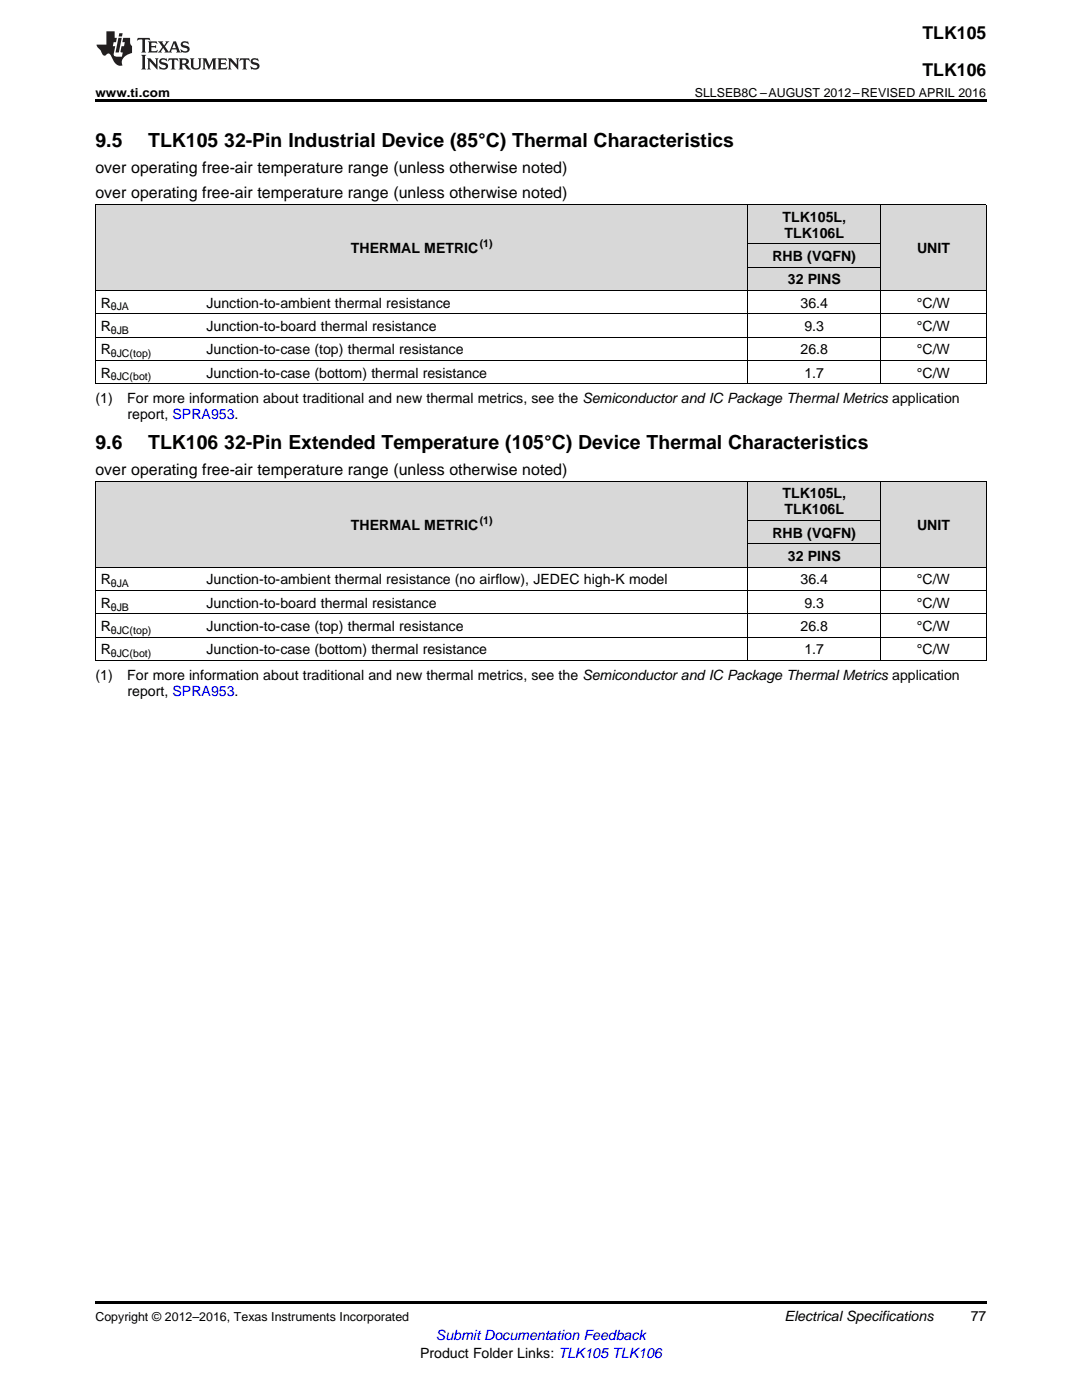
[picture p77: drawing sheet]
<svg xmlns="http://www.w3.org/2000/svg" width="216mm" height="279mm" viewBox="0 0 216 279" stroke-linecap="round" stroke-linejoin="round" font-family="sans-serif">
<defs><g id="words">
<g font-size="3.9">
<text x="19" y="29.3">9.5</text>
<text x="29.6" y="29.3">TLK105</text>
<text x="44.7" y="29.3">32-Pin Industrial Device (85°C) Thermal Characteristics</text>
<text x="19" y="89.7">9.6</text>
<text x="29.6" y="89.7">TLK106</text>
<text x="44.7" y="89.7">32-Pin Extended Temperature (105°C) Device Thermal Characteristics</text>
</g>
<g font-size="3.5">
<text x="184.1" y="7.8">TLK105</text>
<text x="184.1" y="15.2">TLK106</text>
</g>
<g font-size="3.2">
<text x="19" y="34.4">over operating free-air temperature range (unless otherwise noted)</text>
<text x="19" y="39.6">over operating free-air temperature range (unless otherwise noted)</text>
<text x="19" y="94.8">over operating free-air temperature range (unless otherwise noted)</text>
</g>
<g font-size="2.8">
<text x="156.1" y="44.2">TLK105L,</text>
<text x="156.5" y="47.4">TLK106L</text>
<text x="70" y="50.5">THERMAL METRIC</text>
<text x="154.1" y="52.1">RHB (VQFN)</text>
<text x="183" y="50.5">UNIT</text>
<text x="157.2" y="56.7">32 PINS</text>
<text x="20.1" y="61.4">R</text>
<text x="41.2" y="61.4">Junction-to-ambient thermal resistance</text>
<text x="159.7" y="61.4">36.4</text>
<text x="183" y="61.4">°C/W</text>
<text x="20.1" y="66">R</text>
<text x="20.1" y="70.7">R</text>
<text x="41.2" y="66">Junction-to-board thermal resistance</text>
<text x="41.2" y="70.7">Junction-to-case (top) thermal resistance</text>
<text x="159.7" y="70.7">26.8</text>
<text x="160.5" y="66">9.3</text>
<text x="183" y="66">°C/W</text>
<text x="183" y="70.7">°C/W</text>
<text x="20.1" y="75.4">R</text>
<text x="41.2" y="75.4">Junction-to-case (bottom) thermal resistance</text>
<text x="160.5" y="75.4">1.7</text>
<text x="183" y="75.4">°C/W</text>
<text x="19" y="80.5">(1)</text>
<text x="25.4" y="80.5">For more information about traditional and new thermal metrics, see the Semiconductor and IC Package Thermal Metrics application</text>
<text x="25.4" y="83.7">report, SPRA953.</text>
<text x="156.1" y="99.5">TLK105L,</text>
<text x="70" y="105.7">THERMAL METRIC</text>
<text x="154.1" y="107.3">RHB (VQFN)</text>
<text x="156.5" y="102.7">TLK106L</text>
<text x="183" y="105.7">UNIT</text>
<text x="157.2" y="112">32 PINS</text>
<text x="20.1" y="116.6">R</text>
<text x="41.2" y="116.6">Junction-to-ambient thermal resistance (no airflow), JEDEC high-K model</text>
<text x="159.7" y="116.6">36.4</text>
<text x="183" y="116.6">°C/W</text>
<text x="20.1" y="121.3">R</text>
<text x="20.1" y="125.9">R</text>
<text x="41.2" y="121.3">Junction-to-board thermal resistance</text>
<text x="41.2" y="125.9">Junction-to-case (top) thermal resistance</text>
<text x="159.7" y="125.9">26.8</text>
<text x="160.5" y="121.3">9.3</text>
<text x="183" y="121.3">°C/W</text>
<text x="183" y="125.9">°C/W</text>
<text x="20.1" y="130.6">R</text>
<text x="41.2" y="130.6">Junction-to-case (bottom) thermal resistance</text>
<text x="160.5" y="130.6">1.7</text>
<text x="183" y="130.6">°C/W</text>
<text x="19" y="135.7">(1)</text>
<text x="25.4" y="135.7">For more information about traditional and new thermal metrics, see the Semiconductor and IC Package Thermal Metrics application</text>
<text x="25.4" y="138.9">report, SPRA953.</text>
<text x="156.6" y="263.6">Electrical Specifications</text>
<text x="193.7" y="263.6">77</text>
<text x="83.8" y="270.9">Product Folder Links: TLK105 TLK106</text>
</g>
<text font-size="2.8" fill="#00f" x="87" y="267.4">Submit Documentation Feedback</text>
<g font-size="2.5">
<text x="19" y="19.3">www.ti.com</text>
<text x="138.6" y="19.3">SLLSEB8C –AUGUST 2012–REVISED APRIL 2016</text>
<text x="19" y="263.6">Copyright © 2012–2016, Texas Instruments Incorporated</text>
</g>
<g font-size="2.1">
<text x="95.7" y="49.4">(1)</text>
<text x="22.1" y="61.9">θJA</text>
<text x="22.1" y="66.6">θJB</text>
<text x="22.1" y="71.3">θJC(top)</text>
<text x="22.1" y="75.9">θJC(bot)</text>
<text x="95.7" y="104.6">(1)</text>
<text x="22.1" y="117.2">θJA</text>
<text x="22.1" y="121.8">θJB</text>
<text x="22.1" y="126.5">θJC(top)</text>
<text x="22.1" y="131.2">θJC(bot)</text>
</g>
</g></defs>
<g fill="#d8d8d8">
<path d="M19 96.1h21.1v17.1h-21.1z"/>
<path d="M40.1 96.1h109.2v17.1h-109.2z"/>
<path d="M175.7 96.1h21.1v17.1h-21.1z"/>
<path d="M149.3 108.6h26.4v4.6h-26.4z"/>
<path d="M149.3 103.9h26.4v4.7h-26.4z"/>
<path d="M149.3 96.1h26.4v7.8h-26.4z"/>
<path d="M19 40.9h21.1v17.1h-21.1z"/>
<path d="M40.1 40.9h109.2v17.1h-109.2z"/>
<path d="M175.7 40.9h21.1v17.1h-21.1z"/>
<path d="M149.3 53.3h26.4v4.7h-26.4z"/>
<path d="M149.3 48.7h26.4v4.6h-26.4z"/>
<path d="M149.3 40.9h26.4v7.8h-26.4z"/>
</g>
<path d="M19 19.9h177.8v.5h-177.8zM19 259.7h177.8v.5h-177.8z" fill="#000"/>
<g fill="none" stroke="#000" stroke-width=".2">
<path d="M19 57.9h177.8M19 40.8h177.8M19.1 40.9v35.7M149.2 40.9v35.7M149.3 53.3h26.4M149.3 48.6h26.4M175.7 40.9v35.7M196.8 40.9v35.7M19 76.6h177.8M19 71.9h177.8M19 67.3h177.8M19 62.6h177.8"/>
<path d="M19 96h177.8M19.1 96.1v35.8M149.2 96.1v35.8M175.7 96.1v35.8M196.8 96.1v35.8M19 117.8h177.8M19 113.2h177.8M149.3 108.5h26.4M149.3 103.9h26.4M19 131.8h177.8M19 127.2h177.8M19 122.5h177.8"/>
</g>
<g fill="#231f20">
<path d="M27.5 7.6l-.1 .5 .4-.2h.6v.1v2.1l-.2 .4h1l-.3-.4v-2.1l.1-.1h.5l.5 .2-.2-.5zM29.5 8.3l.2 .3v1.5l-.2 .4h1.8l.2-.6a1.04 1.04 0 0 1-1.3 .2v-.7h.6l.3 .2v-.6l-.3 .2h-.6v-.6l.8-.1 .4 .3-.2-.5zM31.5 8.3l.9 1.1-.9 1.1h.8l-.2-.2 .5-.7 .4 .7-.2 .2h1.5l-.1-.2 .1-.4h.9l.1 .4-.2 .2h1l-.3-.3-.7-1.9h-.5l-.9 2-.8-1 .9-1h-.8l.1 .3-.3 .5-.4-.6 .2-.2zM34.7 8.6l.4 1h-.7zM36.3 8.4a.63 .63 0 0 0-.2 .7 .63 .63 0 0 0 .6 .4l.6 .2 .1 .2a.75 .75 0 0 1-.7 .4 .75 .75 0 0 1-.6-.5l.1 .7 .1-.1a1.11 1.11 0 0 0 1.5-.6 1.13 1.13 0 0 0-1.2-.8l-.1-.4a1.04 1.04 0 0 1 1.2 .2l-.2-.5-.1 .1-.5-.2zM28.2 10.9l.2 .4v2.2l-.2 .4h1l-.3-.4v-2.2l.3-.4zM29.3 11.6l.3 .4v1.5l-.3 .4h.8l-.2-.4v-1.3l1.5 1.7v-1.9l.2-.4h-.7l.2 .4v.9l-1.1-1.3zM32 11.8a.62 .62 0 0 0-.2 .7 .62 .62 0 0 0 .6 .4l.6 .1 .1 .3a.76 .76 0 0 1-.7 .3 .76 .76 0 0 1-.6-.4l.1 .7 .1-.1a1.11 1.11 0 0 0 1.5-.6 1.13 1.13 0 0 0-1.2-.8l-.1-.4a1.04 1.04 0 0 1 1.2 .2l-.2-.6-.1 .1-.5-.1zM33.7 11.6l-.2 .6a.61 .61 0 0 1 .8-.3v1.6l-.2 .4h.9l-.2-.4v-1.6a.63 .63 0 0 1 .8 .3l-.2-.6zM35.6 11.6l.3 .4v1.5l-.3 .4h1l-.2-.2v-.8l.5 .2a.76 .76 0 0 0 1.2 .7l-1-1a.58 .58 0 0 0 .6-.5 .58 .58 0 0 0-.5-.6zM36.4 11.9h.1a.45 .45 0 0 1 .5 .1 .45 .45 0 0 1 .1 .5l-.7 .2zM37.9 11.6l.2 .2a2.17 2.17 0 0 0 .3 1.9 .99 .99 0 0 0 1.6-.6v-1.1l.2-.4h-.7l.2 .2a1.92 1.92 0 0 1-.2 1.8 .6 .6 0 0 1-.9-.5v-1.1l.2-.4zM40.4 11.6l.2 .4v1.5l-.2 .4h.7l-.2-.4v-1.4l.8 1.8 .8-1.8v1.4l-.2 .4h.9l-.2-.4v-1.5l.2-.4h-.8l-.6 1.5-.6-1.5zM43.4 11.6l.2 .4v1.5l-.2 .4h1.8l.2-.6a1.04 1.04 0 0 1-1.3 .1v-.6h.5l.4 .2v-.6l-.4 .2h-.5v-.7h.8l.3 .3-.1-.6zM45.5 11.6l.2 .4v1.5l-.2 .4h.7l-.2-.4v-1.3l1.5 1.7v-1.9l.2-.4h-.7l.2 .4v.9l-1.1-1.3zM47.9 11.6l-.1 .6a.61 .61 0 0 1 .8-.3v1.6l-.3 .4h1l-.3-.4 .1-1.6a.63 .63 0 0 1 .7 .3l-.1-.6zM50.2 11.8a.62 .62 0 0 0-.2 .7 .62 .62 0 0 0 .6 .4l.6 .1 .2 .3a.76 .76 0 0 1-.8 .3 .76 .76 0 0 1-.6-.4l.1 .7 .2-.1a1.11 1.11 0 0 0 1.5-.6 1.13 1.13 0 0 0-1.3-.8l-.1-.4a1.04 1.04 0 0 1 1.2 .2l-.1-.6-.2 .1-.5-.1z"/>
<path d="M21.2 6.3v2.6h-1.9l.1 .4 .7 .9a.91 .91 0 0 0 1 .8 .56 .56 0 0 1 .5-.3 .56 .56 0 0 1 .5 .3l.4 .8a1.53 1.53 0 0 0 1.9 1.2 1.54 1.54 0 0 1 1-2.1l.9-.3v-1.4a1.52 1.52 0 0 1-.3-1.6h-1.4l-.2 .8h.5l-.2 .8h-.4l-.2 1v.2l.4 .1-.2 .8a1.93 1.93 0 0 1-1.6-.3l.3-1.8h-.5l.2-.8h.4l.2-.8h-.4v-1.3zM23.6 7.6l-.6 2.9h.7l.6-2.9zM23.8 6.6l-.1 .7h.6l.2-.7z"/>
</g>
<use href="#words"/>
</svg>
